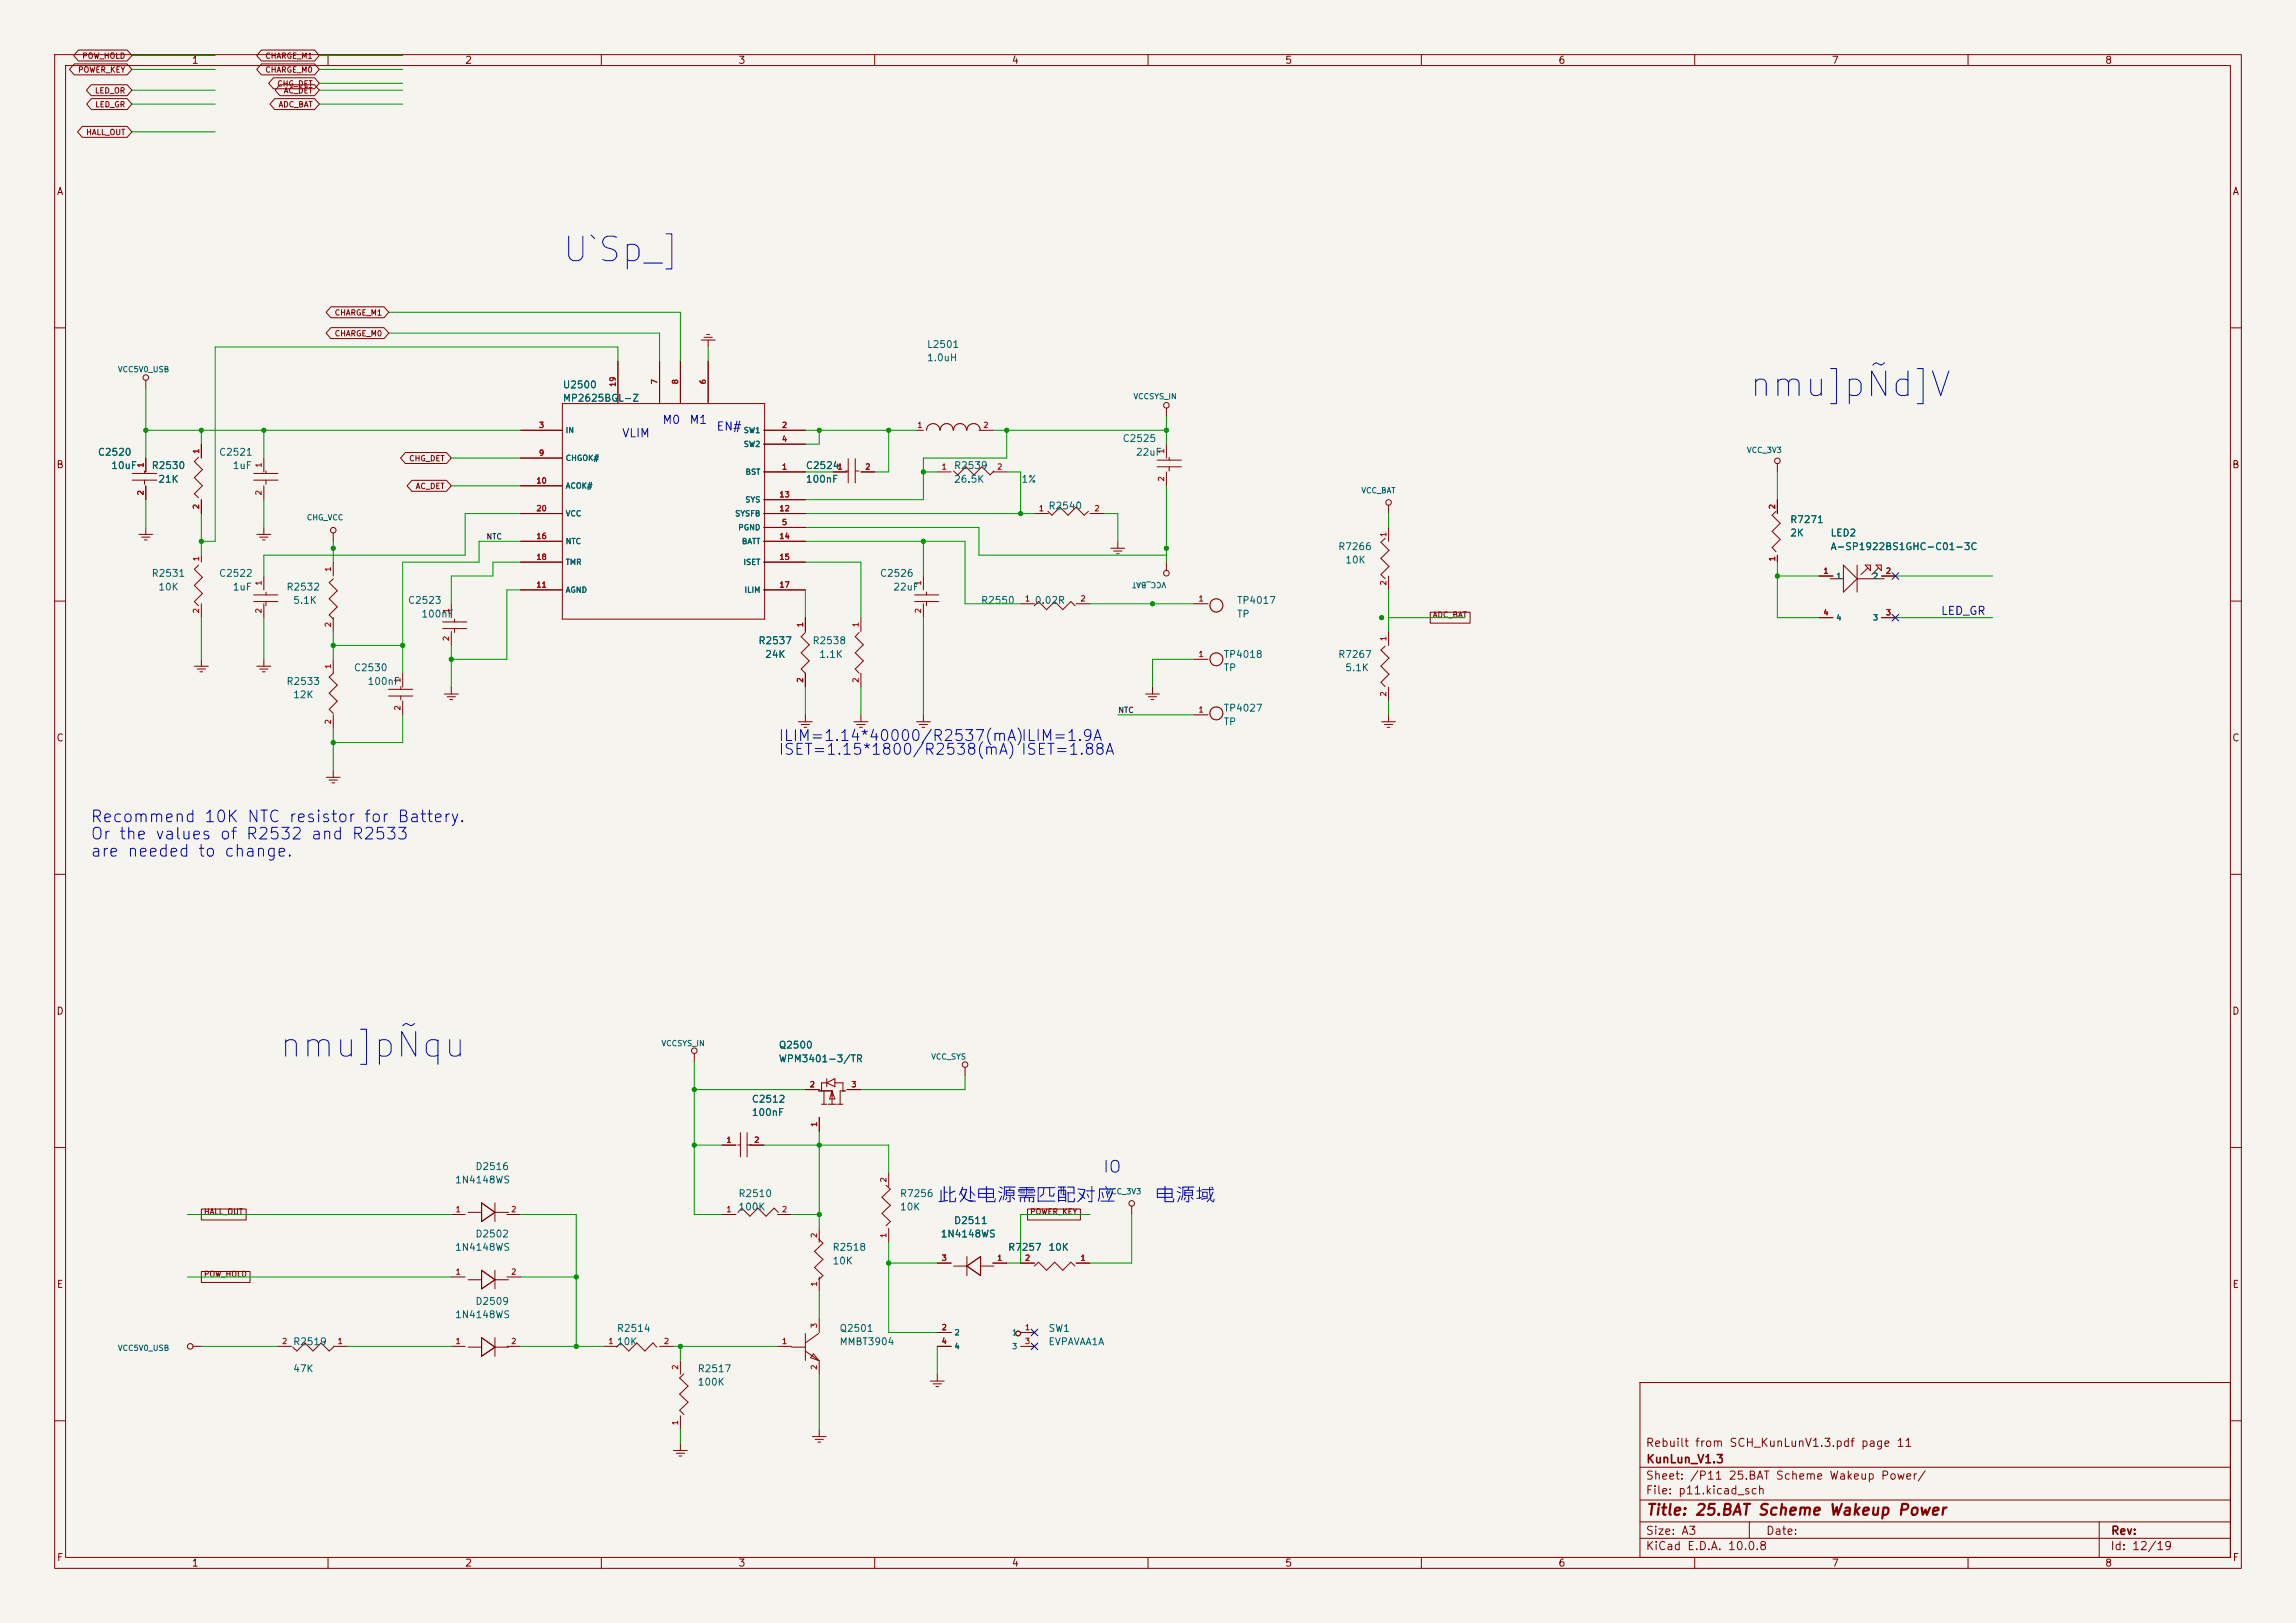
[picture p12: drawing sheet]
<svg xmlns="http://www.w3.org/2000/svg" width="420mm" height="297mm" viewBox="0 0 420 297" stroke-linecap="round" stroke-linejoin="round" font-family="sans-serif">
<defs><g id="words">
<g font-size="4.5" fill="#0000c2">
<text x="102.5" y="49.1">U`Sp_]</text>
<text x="319.6" y="73.7">nmu]pÑd]V</text>
<text x="50.7" y="194.6">nmu]pÑqu</text>
</g>
<g font-size="2.5" fill="#0000c2">
<text x="171.3" y="220.7">此处电源需匹配对应</text>
<text x="211.2" y="220.7">电源域</text>
</g>
<g font-size="2.1" fill="#0000c2">
<text x="16.4" y="151">Recommend 10K NTC resistor for Battery.</text>
<text x="16.4" y="154.2">Or the values of R2532 and R2533</text>
<text x="16.4" y="157.3">are needed to change.</text>
<text x="201.6" y="215.1">IO</text>
</g>
<g font-size="2" fill="#0000c2">
<text x="142.3" y="136.1">ILIM=1.14*40000/R2537(mA)ILIM=1.9A</text>
<text x="142.3" y="138.6">ISET=1.15*1800/R2538(mA) ISET=1.88A</text>
</g>
<text font-size="2" fill="#840000" x="301" y="277.8">Title: 25.BAT Scheme Wakeup Power</text>
<g font-size="1.5" fill="#0000c2">
<text x="121.1" y="78">M0</text>
<text x="126" y="78">M1</text>
<text x="113.7" y="80.4">VLIM</text>
<text x="131" y="79.2">EN#</text>
<text x="354.9" y="112.9">LED_GR</text>
</g>
<g font-size="1.5" fill="#840000">
<text x="300.9" y="265.1">Rebuilt from SCH_KunLunV1.3.pdf page 11</text>
<text x="301" y="268.1">KunLun_V1.3</text>
<text x="300.9" y="273.8">File: p11.kicad_sch</text>
<text x="300.9" y="271.1">Sheet: /P11 25.BAT Scheme Wakeup Power/</text>
<text x="300.9" y="281.2">Size: A3</text>
<text x="322.9" y="281.2">Date:</text>
<text x="386" y="281.2">Rev:</text>
<text x="300.9" y="284">KiCad E.D.A. 10.0.8</text>
<text x="385.9" y="284">Id: 12/19</text>
</g>
<g font-size="1.3" fill="#840000">
<text x="35" y="12">1</text>
<text x="85" y="12">2</text>
<text x="135" y="12">3</text>
<text x="185" y="12">4</text>
<text x="235" y="12">5</text>
<text x="285" y="12">6</text>
<text x="335" y="12">7</text>
<text x="385" y="12">8</text>
<text x="10.3" y="36">A</text>
<text x="408.3" y="36">A</text>
<text x="10.2" y="86">B</text>
<text x="408.2" y="86">B</text>
<text x="10.2" y="136">C</text>
<text x="408.2" y="136">C</text>
<text x="10.2" y="186">D</text>
<text x="408.2" y="186">D</text>
<text x="10.3" y="236">E</text>
<text x="408.3" y="236">E</text>
<text x="10.3" y="286">F</text>
<text x="35" y="287">1</text>
<text x="85" y="287">2</text>
<text x="135" y="287">3</text>
<text x="185" y="287">4</text>
<text x="235" y="287">5</text>
<text x="285" y="287">6</text>
<text x="335" y="287">7</text>
<text x="385" y="287">8</text>
<text x="408.3" y="286">F</text>
</g>
<g font-size="1.3" fill="#006464">
<text x="169.5" y="64">L2501</text>
<text x="102.9" y="71.4">U2500</text>
<text x="169.5" y="66.4">1.0uH</text>
<text x="102.9" y="73.8">MP2625BGL-Z</text>
<text x="17.8" y="83.7">C2520</text>
<text x="40" y="83.7">C2521</text>
<text x="205.2" y="81.2">C2525</text>
<text x="207.7" y="83.7">22uF</text>
<text x="20.2" y="86.1">10uF</text>
<text x="27.6" y="86.1">R2530</text>
<text x="28.9" y="88.6">21K</text>
<text x="42.5" y="86.1">1uF</text>
<text x="147.3" y="86.1">C2524</text>
<text x="147.3" y="88.6">100nF</text>
<text x="174.4" y="86.1">R2539</text>
<text x="174.4" y="88.6">26.5K</text>
<text x="186.7" y="88.6">1%</text>
<text x="191.7" y="93.5">R2540</text>
<text x="244.7" y="101">R7266</text>
<text x="327.4" y="96">R7271</text>
<text x="327.4" y="98.5">2K</text>
<text x="334.7" y="98.5">LED2</text>
<text x="334.7" y="101">A-SP1922BS1GHC-C01-3C</text>
<text x="27.6" y="105.9">R2531</text>
<text x="40" y="105.9">C2522</text>
<text x="160.9" y="105.9">C2526</text>
<text x="246" y="103.4">10K</text>
<text x="28.9" y="108.4">10K</text>
<text x="42.5" y="108.4">1uF</text>
<text x="52.3" y="108.4">R2532</text>
<text x="53.5" y="110.8">5.1K</text>
<text x="74.5" y="110.8">C2523</text>
<text x="77" y="113.3">100nF</text>
<text x="163.3" y="108.4">22uF</text>
<text x="179.4" y="110.8">R2550</text>
<text x="189.2" y="110.8">0.02R</text>
<text x="226.2" y="110.8">TP4017</text>
<text x="226.2" y="113.3">TP</text>
<text x="138.6" y="118.2">R2537</text>
<text x="148.5" y="118.2">R2538</text>
<text x="52.3" y="125.6">R2533</text>
<text x="64.6" y="123.1">C2530</text>
<text x="67.1" y="125.6">100nF</text>
<text x="139.9" y="120.7">24K</text>
<text x="149.7" y="120.7">1.1K</text>
<text x="223.7" y="120.7">TP4018</text>
<text x="223.7" y="123.1">TP</text>
<text x="244.7" y="120.7">R7267</text>
<text x="246" y="123.1">5.1K</text>
<text x="53.5" y="128.1">12K</text>
<text x="223.7" y="130.5">TP4027</text>
<text x="223.7" y="133">TP</text>
<text x="142.4" y="192.2">Q2500</text>
<text x="142.4" y="194.7">WPM3401-3/TR</text>
<text x="137.4" y="202.1">C2512</text>
<text x="137.4" y="204.5">100nF</text>
<text x="86.9" y="214.4">D2516</text>
<text x="83.1" y="216.9">1N4148WS</text>
<text x="135" y="219.4">R2510</text>
<text x="135" y="221.8">100K</text>
<text x="164.5" y="219.4">R7256</text>
<text x="164.5" y="221.8">10K</text>
<text x="86.9" y="226.7">D2502</text>
<text x="172" y="226.7">1N4148WS</text>
<text x="174.4" y="224.3">D2511</text>
<text x="83.1" y="229.2">1N4148WS</text>
<text x="152.2" y="229.2">R2518</text>
<text x="152.2" y="231.7">10K</text>
<text x="184.3" y="229.2">R7257</text>
<text x="191.7" y="229.2">10K</text>
<text x="86.9" y="239.1">D2509</text>
<text x="83.1" y="241.5">1N4148WS</text>
<text x="112.7" y="244">R2514</text>
<text x="153.5" y="244">Q2501</text>
<text x="191.7" y="244">SW1</text>
<text x="53.5" y="246.5">R2519</text>
<text x="53.5" y="251.4">47K</text>
<text x="112.7" y="246.5">10K</text>
<text x="127.5" y="251.4">R2517</text>
<text x="153.5" y="246.5">MMBT3904</text>
<text x="191.7" y="246.5">EVPAVAA1A</text>
<text x="127.5" y="253.9">100K</text>
</g>
<g font-size="1" fill="#840000">
<text x="14.9" y="11">POW_HOLD</text>
<text x="48.4" y="11">CHARGE_M1</text>
<text x="14.2" y="13.5">POWER_KEY</text>
<text x="17.3" y="17.3">LED_OR</text>
<text x="48.4" y="13.5">CHARGE_M0</text>
<text x="50.6" y="16.1">CHG_DET</text>
<text x="51.8" y="17.3">AC_DET</text>
<text x="17.3" y="19.9">LED_GR</text>
<text x="50.9" y="19.9">ADC_BAT</text>
<text x="15.7" y="25">HALL_OUT</text>
<text x="61.1" y="58">CHARGE_M1</text>
<text x="61.1" y="61.8">CHARGE_M0</text>
<text x="74.7" y="84.6">CHG_DET</text>
<text x="75.9" y="89.7">AC_DET</text>
<text x="262" y="113.3">ADC_BAT</text>
<text x="37.2" y="222.5">HALL_OUT</text>
<text x="188.3" y="222.5">POWER_KEY</text>
<text x="37.2" y="233.9">POW_HOLD</text>
</g>
<g font-size="1" fill="#006464">
<text x="21.5" y="68.4">VCC5V0_USB</text>
<text x="207.2" y="73.3">VCCSYS_IN</text>
<text x="103.4" y="79.5">IN</text>
<text x="135.9" y="79.5">SW1</text>
<text x="135.9" y="82">SW2</text>
<text x="319.5" y="83.1">VCC_3V3</text>
<text x="103.4" y="84.6">CHGOK#</text>
<text x="103.4" y="89.7">ACOK#</text>
<text x="136.3" y="87.1">BST</text>
<text x="56" y="95.5">CHG_VCC</text>
<text x="103.4" y="94.7">VCC</text>
<text x="134.4" y="94.7">SYSFB</text>
<text x="136.2" y="92.2">SYS</text>
<text x="248.9" y="90.5">VCC_BAT</text>
<text x="103.4" y="99.8">NTC</text>
<text x="134.9" y="97.3">PGND</text>
<text x="135.6" y="99.8">BATT</text>
<text x="103.4" y="103.6">TMR</text>
<text x="135.9" y="103.6">ISET</text>
<text x="213.4" y="106.3" transform="rotate(-180 213.4 106.3)">VCC_BAT</text>
<text x="335.8" y="106.2">1</text>
<text x="342.5" y="106.2">2</text>
<text x="103.4" y="108.7">AGND</text>
<text x="136.1" y="108.7">ILIM</text>
<text x="335.8" y="113.8">4</text>
<text x="342.5" y="113.8">3</text>
<text x="120.9" y="191.7">VCCSYS_IN</text>
<text x="170.2" y="194.1">VCC_SYS</text>
<text x="202.3" y="218.8">VCC_3V3</text>
<text x="174.5" y="244.6">2</text>
<text x="185" y="244.6">1</text>
<text x="21.5" y="247.4">VCC5V0_USB</text>
<text x="174.5" y="247.1">4</text>
<text x="185" y="247.1">3</text>
</g>
<g font-size="1" fill="#a90000">
<text x="112.8" y="70.9" transform="rotate(-90 112.8 70.9)">19</text>
<text x="120.5" y="70.4" transform="rotate(-90 120.5 70.4)">7</text>
<text x="124.3" y="70.4" transform="rotate(-90 124.3 70.4)">8</text>
<text x="129.4" y="70.4" transform="rotate(-90 129.4 70.4)">6</text>
<text x="36.6" y="83.1" transform="rotate(-90 36.6 83.1)">1</text>
<text x="98.5" y="78.6">3</text>
<text x="98.5" y="83.6">9</text>
<text x="142.9" y="78.6">2</text>
<text x="142.9" y="81.1">4</text>
<text x="167.7" y="78.6">1</text>
<text x="179.8" y="78.6">2</text>
<text x="213.2" y="83.1" transform="rotate(-90 213.2 83.1)">1</text>
<text x="26.5" y="85.7" transform="rotate(-90 26.5 85.7)">1</text>
<text x="48.1" y="85.7" transform="rotate(-90 48.1 85.7)">1</text>
<text x="98" y="88.7">10</text>
<text x="142.9" y="86.2">1</text>
<text x="153.1" y="86.2">1</text>
<text x="158.2" y="86.2">2</text>
<text x="172.1" y="86.2">1</text>
<text x="182.3" y="86.2">2</text>
<text x="213.2" y="88.2" transform="rotate(-90 213.2 88.2)">2</text>
<text x="26.5" y="90.7" transform="rotate(-90 26.5 90.7)">2</text>
<text x="36.6" y="93.3" transform="rotate(-90 36.6 93.3)">2</text>
<text x="48.1" y="90.7" transform="rotate(-90 48.1 90.7)">2</text>
<text x="98" y="93.8">20</text>
<text x="142.5" y="93.8">12</text>
<text x="142.5" y="91.3">13</text>
<text x="189.9" y="93.8">1</text>
<text x="200.1" y="93.8">2</text>
<text x="324.9" y="93.3" transform="rotate(-90 324.9 93.3)">2</text>
<text x="98" y="98.9">16</text>
<text x="142.5" y="98.9">14</text>
<text x="142.9" y="96.3">5</text>
<text x="253.8" y="98.4" transform="rotate(-90 253.8 98.4)">1</text>
<text x="36.6" y="102.8" transform="rotate(-90 36.6 102.8)">1</text>
<text x="48.1" y="107.3" transform="rotate(-90 48.1 107.3)">1</text>
<text x="60.8" y="104.7" transform="rotate(-90 60.8 104.7)">1</text>
<text x="98" y="107.8">11</text>
<text x="98" y="102.7">18</text>
<text x="142.5" y="102.7">15</text>
<text x="142.5" y="107.8">17</text>
<text x="168.7" y="107.3" transform="rotate(-90 168.7 107.3)">1</text>
<text x="253.8" y="107.3" transform="rotate(-90 253.8 107.3)">2</text>
<text x="324.9" y="102.8" transform="rotate(-90 324.9 102.8)">1</text>
<text x="333.4" y="105.2">1</text>
<text x="344.9" y="105.2">2</text>
<text x="36.6" y="112.3" transform="rotate(-90 36.6 112.3)">2</text>
<text x="48.1" y="112.3" transform="rotate(-90 48.1 112.3)">2</text>
<text x="82.4" y="112.3" transform="rotate(-90 82.4 112.3)">1</text>
<text x="168.7" y="112.3" transform="rotate(-90 168.7 112.3)">2</text>
<text x="187.4" y="110.3">1</text>
<text x="197.5" y="110.3">2</text>
<text x="219.1" y="110.3">1</text>
<text x="333.4" y="112.8">4</text>
<text x="344.9" y="112.8">3</text>
<text x="60.8" y="114.9" transform="rotate(-90 60.8 114.9)">2</text>
<text x="82.4" y="117.4" transform="rotate(-90 82.4 117.4)">2</text>
<text x="147.1" y="114.9" transform="rotate(-90 147.1 114.9)">1</text>
<text x="157.3" y="114.9" transform="rotate(-90 157.3 114.9)">1</text>
<text x="253.8" y="117.4" transform="rotate(-90 253.8 117.4)">1</text>
<text x="60.8" y="122.5" transform="rotate(-90 60.8 122.5)">1</text>
<text x="73.5" y="125" transform="rotate(-90 73.5 125)">1</text>
<text x="147.1" y="125" transform="rotate(-90 147.1 125)">2</text>
<text x="157.3" y="125" transform="rotate(-90 157.3 125)">2</text>
<text x="219.1" y="120.5">1</text>
<text x="73.5" y="130.1" transform="rotate(-90 73.5 130.1)">2</text>
<text x="219.1" y="130.6">1</text>
<text x="253.8" y="127.6" transform="rotate(-90 253.8 127.6)">2</text>
<text x="60.8" y="132.7" transform="rotate(-90 60.8 132.7)">2</text>
<text x="148" y="199.2">2</text>
<text x="155.6" y="199.2">3</text>
<text x="132.8" y="209.4">1</text>
<text x="137.9" y="209.4">2</text>
<text x="149.7" y="206.3" transform="rotate(-90 149.7 206.3)">1</text>
<text x="162.4" y="216.5" transform="rotate(-90 162.4 216.5)">2</text>
<text x="83.2" y="222.1">1</text>
<text x="93.4" y="222.1">2</text>
<text x="132.8" y="222.1">1</text>
<text x="142.9" y="222.1">2</text>
<text x="149.7" y="226.6" transform="rotate(-90 149.7 226.6)">2</text>
<text x="162.4" y="226.6" transform="rotate(-90 162.4 226.6)">1</text>
<text x="83.2" y="233.5">1</text>
<text x="93.4" y="233.5">2</text>
<text x="172.1" y="231">3</text>
<text x="182.3" y="231">1</text>
<text x="187.4" y="231">2</text>
<text x="197.5" y="231">1</text>
<text x="149.7" y="235.5" transform="rotate(-90 149.7 235.5)">1</text>
<text x="149.7" y="243.1" transform="rotate(-90 149.7 243.1)">3</text>
<text x="172.1" y="243.7">2</text>
<text x="187.4" y="243.7">1</text>
<text x="51.5" y="246.2">2</text>
<text x="61.7" y="246.2">1</text>
<text x="83.2" y="246.2">1</text>
<text x="93.4" y="246.2">2</text>
<text x="111.2" y="246.2">1</text>
<text x="121.3" y="246.2">2</text>
<text x="124.3" y="250.8" transform="rotate(-90 124.3 250.8)">2</text>
<text x="142.9" y="246.2">1</text>
<text x="149.7" y="250.8" transform="rotate(-90 149.7 250.8)">2</text>
<text x="172.1" y="246.2">4</text>
<text x="187.4" y="246.2">3</text>
<text x="124.3" y="260.9" transform="rotate(-90 124.3 260.9)">1</text>
</g>
<g font-size="1" fill="#0f0f0f">
<text x="88.9" y="99">NTC</text>
<text x="204.5" y="130.7">NTC</text>
</g>
</g></defs>
<path d="M0 0h420v297h-420z" fill="#f5f4ef" stroke="#f5f4ef" stroke-width=".18"/>
<g fill="none" stroke="#840000" stroke-width=".18">
<path d="M10 10h400v277h-400zM12 12h396v273h-396zM13.6 11.7h9.7l.8 1-.8 1h-9.7l-.9-1zM14.3 9.2h9l.8 1-.8 1h-9l-.8-1zM16.7 15.5h6.6l.8 1-.8 1h-6.6l-.9-1zM16.7 18h6.6l.8 1.1-.8 1h-6.6l-.8-1zM47.8 9.2h9.7l.9 1-.9 1h-9.7l-.8-1zM47.8 11.7h9.7l.9 1-.9 1h-9.7l-.8-1zM50 14.2h7.5l.9 1-.9 1h-7.5l-.9-1zM50.3 18h7.2l.9 1.1-.9 1h-7.2l-.9-1zM51.2 15.5h6.3l.9 1-.9 1h-6.3l-.9-1zM60 10v2"/>
<path d="M110 10v2M160 10v2M210 10v2M260 10v2M310 10v2M360 10v2M15.1 23.1h8.2l.8 1-.8 1h-8.2l-.9-1zM60.5 56.1h9.7l.9 1.1-.9 1h-9.7l-.8-1zM60.5 60h9.7l.9 1-.9 1h-9.7l-.8-1zM10 60h2M26.7 69.6v1.5M95.2 78.7h7.7"/>
<path d="M102.9 73.9h37v39.4h-37zM113 66v7.7M120.6 66v7.7M124.5 66v7.7M128.3 62.2h2.5M128.8 61.7h1.5M129.3 61.2h.5M129.5 62.2v1.3M129.5 66v7.7M139.7 78.7h7.6M167.6 78.7h1.3M169.5 78.7a1.22 1.22 0 0 1 1.2-1.2 1.22 1.22 0 0 1 1.2 1.2"/>
<path d="M172 78.7a1.19 1.19 0 0 1 1.2-1.2 1.19 1.19 0 0 1 1.2 1.2M174.4 78.7a1.19 1.19 0 0 1 1.2-1.2 1.19 1.19 0 0 1 1.2 1.2M176.9 78.7a1.22 1.22 0 0 1 1.2-1.2 1.22 1.22 0 0 1 1.2 1.2M179.1 78.7h2.5M213.4 74.7v1.5M408 60h2M24.2 86.6h4.5M24.2 87.9h4.5M25.4 97.8h2.5M25.9 98.3h1.5M26.4 98.8h.5M26.4 86.2v.4"/>
<path d="M26.4 87.9v.7M26.7 83.8v2.6M26.7 88.9v2.5M26.7 96.5v1.3M36.3 83.7l-.8 .8 1.5 1.4-1.5 1.5 1.5 1.5-1.5 1.5 .8 .7M36.8 81.3v2.5M36.8 91.4v2.6M46.4 86.6h4.4M46.4 87.9h4.4M47 97.8h2.5M47.5 98.3h1.5M48 98.8h.5"/>
<path d="M48.3 83.8v2.6M48.3 88.9v2.5M48.3 96.5v1.3M48.7 86.2v.4M48.7 87.9v.7M61 97.5v1.6M74.1 82.8h7.6l.8 1-.8 1h-7.6l-.8-1zM75.3 87.9h6.4l.8 1-.8 1h-6.4l-.8-1zM95.2 94h7.7M95.2 83.8h7.7M95.2 88.9h7.7M95.2 99.1h7.7"/>
<path d="M139.7 86.4h7.6M139.7 94h7.6M139.7 81.3h7.6M139.7 96.5h7.6M139.7 91.4h7.6M139.7 99.1h7.6M152.4 86.4h2.5M154.7 86.2h.5M155.2 83.9v4.5M156.4 86.2h.7M156.4 83.9v4.5M157.5 86.4h2.5"/>
<path d="M171.4 86.4h2.6M174.4 86.2l.8 .7 1.5-1.5 1.5 1.5 1.4-1.5 1.5 1.5 .7-.7M181.6 86.4h2.5M189.2 94h2.6M191.7 93.6l.7 .7 1.5-1.5 1.5 1.5 1.4-1.5 1.5 1.5 .8-.7M199.4 94h2.5M204.5 99.1v1.2M211.7 84.2h4.4M211.7 85.4h4.4M213.4 81.3v2.5M213.4 86.4v2.5M213.9 83.7v.5"/>
<path d="M213.9 85.4v.8M253.4 98.5l-.8 .7 1.5 1.5-1.5 1.5 1.5 1.5-1.5 1.4 .8 .8M254 92.5v1.5M254 96.5v2.6M324.9 93.6l-.7 .7 1.4 1.5-1.4 1.4 1.4 1.5-1.4 1.5 .7 .8M325.1 84.8v1.6M325.1 91.4v2.6M10 110h2M36.3 103.4l-.8 .8 1.5 1.5-1.5 1.4 1.5 1.5-1.5 1.5 .8 .8M36.8 101.6v1.3M36.8 110.5v2.5M46.4 108.9h4.4"/>
<path d="M46.4 110.1h4.4M48.3 105.4v2.6M48.3 110.5v2.5M48.7 108.4v.5M48.7 110.1v.8M61 102.9v2.5M61 113v2.6M61 105.9l-.8 .7 1.5 1.5-1.5 1.5 1.5 1.5-1.5 1.4 .8 .8M81 113.8h4.4M81 115h4.4M82.5 110.5v2.5M82.5 115.6v2.5"/>
<path d="M83.1 113.3v.5M83.1 115v.7M95.2 108h7.7M95.2 102.9h7.7M139.7 108h7.6M139.7 102.9h7.6M147.3 115.7l-.8 .8 1.5 1.5-1.5 1.5 1.5 1.4-1.5 1.5 .8 .8v2.5M147.3 113v2.6M157.1 115.7l-.7 .8 1.5 1.5-1.5 1.5 1.5 1.4-1.5 1.5 .7 .8M157.5 113v2.6M167.3 108.9h4.4M167.3 110.1h4.4"/>
<path d="M168.9 105.4v2.6M168.9 110.5v2.5M169.5 108.4v.5M169.5 110.1v.8M186.7 110.5h2.5M189.2 110.9l.8-.8 1.4 1.5 1.5-1.5 1.5 1.5 1.5-1.5 .8 .8M196.8 110.5h2.6M203.2 100.3h2.5M203.7 100.8h1.5M204.2 101.3h.5M213.4 102.9v1.5M218.4 110.5h2.6"/>
<path d="M253.4 118.2l-.8 .8 1.5 1.4-1.5 1.5 1.5 1.5-1.5 1.5 .8 .7M254 105.4v2.6M254 115.6v2.5M261.6 112h7.3v2h-7.3zM325.1 101.6v1.3M332.7 105.4h2.6M332.7 113h2.6M334.8 105.9h2.4M337.2 103.4l2.5 2.5-2.5 2.5zM339.7 105.9h5M339.7 103.4v5M341.2 103.4h.9v1z"/>
<path d="M341.7 103.9l-1.3 1.2M343.2 103.4h.9v1zM343.6 103.9l-1.2 1.2M344.2 105.4h2.5M344.2 113h2.5M408 110h2M35.6 121.9h2.5M36.1 122.4h1.5M36.6 122.9h.5M36.8 120.7v1.2M47 121.9h2.5M47.5 122.4h1.5"/>
<path d="M48 122.9h.5M48.3 120.7v1.2M61 120.7v2.5M61 130.8v2.6M61 123.2l-.8 .7 1.5 1.5-1.5 1.5 1.5 1.4-1.5 1.5 .8 .8M71.1 126.1h4.4M71.1 127.4h4.4M73.3 125.6v.5M73.3 127.4v.7M73.7 123.2v2.5M73.7 128.3v2.5M81.3 127h2.5"/>
<path d="M81.8 127.5h1.5M82.3 128h.5M82.5 125.7v1.3M146 132.1h2.6M146.6 132.6h1.5M147.1 133.1h.5M147.3 130.8v1.3M156.2 132.1h2.5M156.7 132.6h1.5M157.2 133.1h.5M157.5 123.2v2.5M157.5 130.8v1.3"/>
<path d="M167.6 132.1h2.6M168.1 132.6h1.6M168.7 133.1h.5M168.9 130.8v1.3M209.5 127h2.6M210.1 127.5h1.5M210.6 128h.5M210.8 125.7v1.3M218.4 120.7h2.6M218.4 130.8h2.6M252.7 132.1h2.6M253.2 132.6h1.6"/>
<path d="M253.7 133.1h.6M254 125.7v2.6M254 130.8v1.3M10 160h2M59.7 142.2h2.5M60.2 142.7h1.5M60.7 143.3h.5M61 141v1.2M408 160h2M127 192.8v1.5M147.3 199.4h2.6M149.8 199.6h2.4"/>
<path d="M150.7 199.6v2.5M151.2 198.2h-.9v1.4M151.2 198.2l1.5-.8v1.5zM151.2 197.4v1.5M152.2 199.6l.5 1.5h-.9zM152.2 199.6v2.5M152.7 198.2h1.5v1.4M154.7 199.6h-1v2.5M154.9 199.4h2.6M176.5 195.3v1.6M10 210h2M132.1 209.6h2.5"/>
<path d="M135 209.5h.4M135.4 207.3v4.4M136.7 209.5l3 .1M136.7 207.3v4.4M149.9 204.5v2.5M150.3 202.1h.9M151.5 202.1h1.5M153.2 202.1h1M162.1 216.9l.8 .7-1.6 1.5 1.6 1.5-1.6 1.4 1.6 1.5-.8 .8M162.6 214.6v2.6M408 210h2M36.8 221.2h8.2v2.1h-8.2z"/>
<path d="M36.8 232.7h8.9v2h-8.9zM82.5 233.7h2.6M82.5 222.2h2.6M85.7 234.2h2.4M85.7 221.9h2.4M88.1 220.1l2.4 1.8-2.4 1.6zM88.1 232.5l2.4 1.7-2.4 1.7zM90.5 220.1v3.4M90.5 232.5v3.4M90.5 234.2h2.5M90.5 221.9h2.5M92.7 233.7h2.5"/>
<path d="M92.7 222.2h2.5M132.1 222.2h2.5M135 221.9l.7-.8 1.5 1.5 1.4-1.5 1.5 1.5 1.5-1.5 .8 .8M142.2 222.2h2.6M149.8 226.7l.7 .8-1.5 1.5 1.5 1.5-1.5 1.4 1.5 1.5-.7 .8M149.9 224.8v2.5M149.9 233.7v2.5M162.6 224.8v2.5M171.4 231.1h2.6M174.4 231.7h2.5M176.9 231.7l2.5-1.7v3.4zM176.9 230v3.4"/>
<path d="M179.4 231.7h2.4M181.6 231.1h2.5M186.7 231.1h2.5M188 221.2h9.6v2.1h-9.6zM189.2 231.7l.8-.7 1.4 1.5 1.5-1.5 1.5 1.5 1.5-1.5 .8 .7M196.8 231.1h2.6M207 220.7v1.5M35.3 246.4h1.5M50.8 246.4h2.5M53.5 246.5l.8 .7 1.5-1.4 1.5 1.4 1.4-1.4 1.5 1.4 .8-.7M61 246.4h2.5M82.5 246.4h2.6"/>
<path d="M85.7 246.5h2.4M88.1 244.8l2.4 1.7-2.4 1.7zM90.5 246.5h2.5M90.5 244.8v3.4M92.7 246.4h2.5M110.5 246.4h2.5M112.8 246.5l.7-.7 1.5 1.4 1.5-1.4 1.5 1.4 1.4-1.4 .7 .7M120.6 246.4h2.6M124.5 248.9v2.6M124.5 259.1v2.5M125.1 251.4l-.8 .8 1.6 1.5-1.6 1.4 1.6 1.5-1.6 1.5 .8 .8M142.2 246.4h2.6"/>
<path d="M144.8 246.5h2.5M147.3 244v5M147.3 247.2l2.5 1.8M148.8 247.7l1 1.3-1.5-.5zM149.8 244l-2.5 1.8M149.9 241.3v2.5M149.9 248.9v2.6M170.2 252.7h2.5M170.7 253.2h1.5M171.2 253.7h.5M171.4 246.4h2.6M171.4 243.8h2.6"/>
<path d="M171.4 251.5v1.2M186.7 246.4h2.5M186.7 243.8h2.5M300 253h108v32h-108zM10 260h2M123.2 265.4h2.5M123.7 265.9h1.5M124.2 266.4h.5M124.5 264.2v1.2M148.6 262.9h2.5M149.1 263.4h1.5M149.6 263.9h.5"/>
<path d="M149.9 261.6v1.3M300 278.5h108M300 274.5h108M300 268.5h108M320 278.5v3M384 278.5v6.5M408 260h2M60 285v2M110 285v2M160 285v2M210 285v2M260 285v2"/>
<path d="M300 281.5h108M310 285v2M360 285v2"/>
<circle cx="26.7" cy="69.1" r=".51"/>
<circle cx="213.4" cy="74.2" r=".51"/>
<circle cx="61" cy="97" r=".51"/>
<circle cx="254" cy="91.9" r=".51"/>
<circle cx="325.1" cy="84.3" r=".51"/>
<circle cx="213.4" cy="104.9" r=".51"/>
<circle cx="222.5" cy="110.8" r="1.19"/>
<circle cx="222.5" cy="130.5" r="1.18"/>
<circle cx="222.5" cy="120.6" r="1.18"/>
<circle cx="127" cy="192.3" r=".51"/>
<circle cx="176.5" cy="194.8" r=".51"/>
<circle cx="207" cy="220.2" r=".51"/>
<circle cx="34.8" cy="246.4" r=".51"/>
<circle cx="186.2" cy="244" r=".44"/>
</g>
<g fill="none" stroke="#009600" stroke-width=".18">
<path d="M24.1 12.7h15.3M24.1 10.2h15.3M24.1 16.5h15.3M24.1 19.1h15.3M58.4 12.7h15.3M58.4 10.2h15.3M58.4 15.2h15.3M58.4 16.5h15.3M58.4 19.1h15.3M24.1 24.1h15.3M71.1 57.2h53.4v8.8M26.7 78.7h68.5"/>
<path d="M26.7 71.1v12.7M36.8 78.7v2.6M48.3 78.7v5.1M71.1 61h49.5v5M113 66v-2.5h-73.6v35.6h-2.6M129.5 63.5v2.5M147.3 78.7h20.3M149.9 78.7v2.6h-2.6M162.6 78.7v7.7h-2.6M181.6 78.7h31.8M184.1 78.7v5.1h-15.2v7.6h-21.6M213.4 76.2v5.1"/>
<path d="M26.7 91.4v5.1M36.8 94v7.6M48.3 91.4v5.1M61 99.1v3.8M82.5 83.8h12.7M82.5 88.9h12.7M95.2 94h-10.1v7.6h-36.8v3.8M95.2 99.1h-7.6v3.8h-13.9v20.3M147.3 99.1h29.2v11.4h10.2M147.3 86.4h5.1M147.3 96.5h31.8v5.1h34.3M147.3 94h41.9"/>
<path d="M168.9 86.4h2.5M168.9 99.1v6.3M184.1 86.4h2.6v7.6M201.9 94h2.6v5.1M213.4 88.9v14M254 94v2.5M325.1 86.4v5M36.8 113v7.7M48.3 113v7.7M61 115.6v5.1M61 118.1h12.7M82.5 118.1v7.6"/>
<path d="M95.2 108h-2.5v12.7h-10.2M95.2 102.9h-5v2.5h-7.7v5.1M147.3 108v5M147.3 102.9h10.2v10.1M168.9 113v17.8M199.4 110.5h19M254 108v7.6M254 113h14M325.1 102.9v10.1h7.6M325.1 105.4h7.6M346.7 113h17.8M346.7 105.4h17.8"/>
<path d="M61 133.4v7.6M73.7 130.8v5.1h-12.7M147.3 125.7v5.1M157.5 125.7v5.1M204.5 130.8h13.9M218.4 120.7h-7.6v5M254 128.3v2.5M127 194.3v27.9h5.1M127 199.4h20.3M176.5 196.9v2.5h-19M127 209.6h5.1M139.7 209.6h22.9v5"/>
<path d="M149.9 207v17.8M34.3 222.2h48.2M34.3 233.7h48.2M95.2 222.2h10.2v24.2M95.2 233.7h10.2M144.8 222.2h5.1M149.9 236.2v5.1M162.6 227.3v16.5h8.8M162.6 231.1h8.8M199.4 222.2h-12.7v8.9h-2.6M207 222.2v8.9h-7.6M36.8 246.4h14"/>
<path d="M63.5 246.4h19M95.2 246.4h15.3M123.2 246.4h19M124.5 246.4v2.5M149.9 251.5v10.1M171.4 246.4v5.1M124.5 261.6v2.6"/>
</g>
<path d="M346.1 112.4l1.2 1.2M346.1 104.8l1.2 1.2M347.3 112.4l-1.2 1.2M347.3 104.8l-1.2 1.2M188.6 243.2l1.2 1.2M188.6 245.8l1.2 1.2M189.8 243.2l-1.2 1.2M189.8 245.8l-1.2 1.2" fill="none" stroke="#000084" stroke-width=".18"/>
<g fill="#009600">
<circle cx="184.1" cy="78.7" r=".46"/>
<circle cx="213.4" cy="78.7" r=".46"/>
<circle cx="186.7" cy="94" r=".46"/>
<circle cx="213.4" cy="100.3" r=".46"/>
<circle cx="210.8" cy="110.5" r=".46"/>
<circle cx="162.6" cy="231.1" r=".46"/>
<circle cx="149.9" cy="209.6" r=".46"/>
<circle cx="325.1" cy="105.4" r=".46"/>
<circle cx="252.7" cy="113" r=".46"/>
<circle cx="168.9" cy="86.4" r=".46"/>
<circle cx="168.9" cy="99.1" r=".46"/>
<circle cx="162.6" cy="78.7" r=".46"/>
<circle cx="149.9" cy="78.7" r=".46"/>
<circle cx="36.8" cy="78.7" r=".46"/>
<circle cx="26.7" cy="78.7" r=".46"/>
<circle cx="36.8" cy="99.1" r=".46"/>
<circle cx="73.7" cy="118.1" r=".46"/>
<circle cx="82.5" cy="120.7" r=".46"/>
<circle cx="61" cy="100.3" r=".46"/>
<circle cx="149.9" cy="222.2" r=".46"/>
<circle cx="105.4" cy="246.4" r=".46"/>
<circle cx="105.4" cy="233.7" r=".46"/>
<circle cx="127" cy="199.4" r=".46"/>
<circle cx="127" cy="209.6" r=".46"/>
<circle cx="124.5" cy="246.4" r=".46"/>
<circle cx="61" cy="135.9" r=".46"/>
<circle cx="61" cy="118.1" r=".46"/>
<circle cx="48.3" cy="78.7" r=".46"/>
</g>
<use href="#words"/>
</svg>
